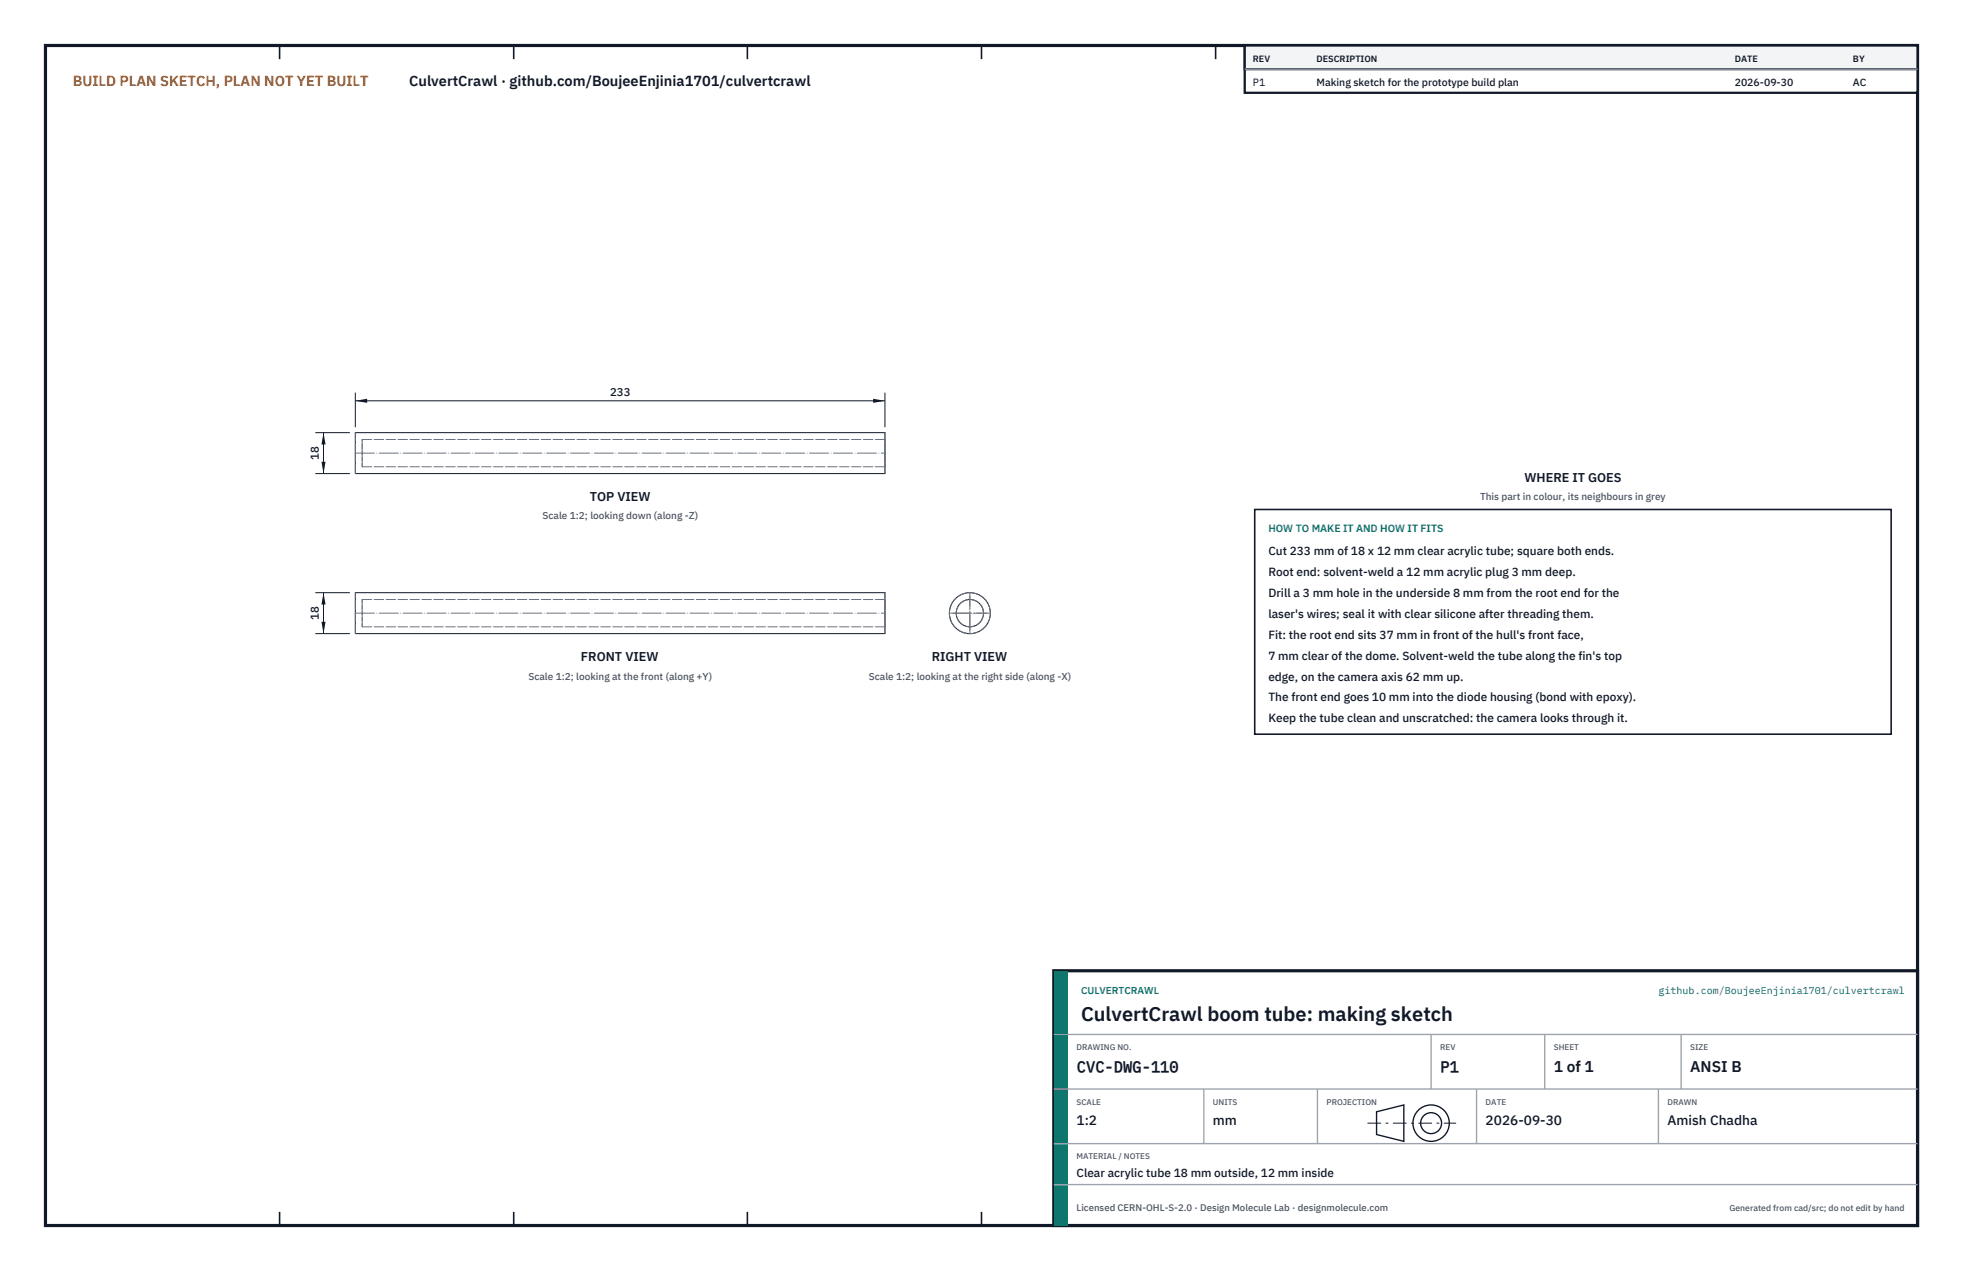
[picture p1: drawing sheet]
<svg xmlns="http://www.w3.org/2000/svg" width="432mm" height="279mm" viewBox="0 0 432 279" stroke-linecap="round" stroke-linejoin="round" font-family="sans-serif">
<defs><g id="words">
<text font-size="4.4" fill="#111827" x="237.8" y="224.4">CulvertCrawl boom tube: making sketch</text>
<g font-size="3.4" fill="#111827">
<text x="236.8" y="235.6">CVC-DWG-110</text>
<text x="316.8" y="235.6">P1</text>
<text x="341.8" y="235.6">1 of 1</text>
<text x="371.8" y="235.6">ANSI B</text>
</g>
<text font-size="3.2" fill="#b45309" x="16" y="19">BUILD PLAN SKETCH, PLAN NOT YET BUILT</text>
<text font-size="3.2" fill="#111827" x="90" y="19">CulvertCrawl · github.com/BoujeeEnjinia1701/culvertcrawl</text>
<g font-size="3" fill="#111827">
<text x="236.8" y="247.2">1:2</text>
<text x="266.8" y="247.2">mm</text>
<text x="326.8" y="247.2">2026-09-30</text>
<text x="366.8" y="247.2">Amish Chadha</text>
</g>
<g font-size="2.8" fill="#111827">
<text x="335.3" y="106">WHERE IT GOES</text>
<text x="129.7" y="110.2">TOP VIEW</text>
<text x="127.8" y="145.4">FRONT VIEW</text>
<text x="204.9" y="145.4">RIGHT VIEW</text>
</g>
<g font-size="2.6" fill="#111827">
<text x="279" y="122">Cut 233 mm of 18 x 12 mm clear acrylic tube; square both ends.</text>
<text x="279" y="126.6">Root end: solvent-weld a 12 mm acrylic plug 3 mm deep.</text>
<text x="279" y="131.2">Drill a 3 mm hole in the underside 8 mm from the root end for the</text>
<text x="279" y="135.8">laser's wires; seal it with clear silicone after threading them.</text>
<text x="279" y="140.4">Fit: the root end sits 37 mm in front of the hull's front face,</text>
<text x="279" y="145">7 mm clear of the dome. Solvent-weld the tube along the fin's top</text>
<text x="279" y="149.6">edge, on the camera axis 62 mm up.</text>
<text x="279" y="154.2">The front end goes 10 mm into the diode housing (bond with epoxy).</text>
<text x="279" y="158.8">Keep the tube clean and unscratched: the camera looks through it.</text>
<text x="236.8" y="258.8">Clear acrylic tube 18 mm outside, 12 mm inside</text>
</g>
<g font-size="2.5" fill="#111827">
<text x="134.2" y="87.1">233</text>
<text x="70.2" y="101.1" transform="rotate(-90 70.2 101.1)">18</text>
<text x="70.2" y="136.3" transform="rotate(-90 70.2 136.3)">18</text>
</g>
<g font-size="2.3" fill="#111827">
<text x="275.6" y="18.8">P1</text>
<text x="289.6" y="18.8">Making sketch for the prototype build plan</text>
<text x="381.6" y="18.8">2026-09-30</text>
<text x="407.6" y="18.8">AC</text>
</g>
<text font-size="2.3" fill="#0f766e" x="279" y="117">HOW TO MAKE IT AND HOW IT FITS</text>
<g font-size="2.2" fill="#4b5563">
<text x="325.6" y="110">This part in colour, its neighbours in grey</text>
<text x="119.3" y="114.2">Scale 1:2; looking down (along -Z)</text>
<text x="116.2" y="149.4">Scale 1:2; looking at the front (along +Y)</text>
<text x="191.1" y="149.4">Scale 1:2; looking at the right side (along -X)</text>
</g>
<g font-size="2.2" fill="#0f766e">
<text x="237.8" y="218.4">CULVERTCRAWL</text>
<text x="364.9" y="218.4">github.com/BoujeeEnjinia1701/culvertcrawl</text>
</g>
<text font-size="2.1" fill="#4b5563" x="236.8" y="266.2">Licensed CERN-OHL-S-2.0 · Design Molecule Lab · designmolecule.com</text>
<g font-size="2" fill="#111827">
<text x="275.6" y="13.6">REV</text>
<text x="289.6" y="13.6">DESCRIPTION</text>
<text x="381.6" y="13.6">DATE</text>
<text x="407.6" y="13.6">BY</text>
</g>
<text font-size="1.9" fill="#4b5563" x="380.4" y="266.2">Generated from cad/src; do not edit by hand</text>
<g font-size="1.8" fill="#4b5563">
<text x="236.8" y="230.8">DRAWING NO.</text>
<text x="316.8" y="230.8">REV</text>
<text x="341.8" y="230.8">SHEET</text>
<text x="371.8" y="230.8">SIZE</text>
<text x="236.8" y="242.8">SCALE</text>
<text x="266.8" y="242.8">UNITS</text>
<text x="291.8" y="242.8">PROJECTION</text>
<text x="326.8" y="242.8">DATE</text>
<text x="366.8" y="242.8">DRAWN</text>
<text x="236.8" y="254.8">MATERIAL / NOTES</text>
</g>
</g></defs>
<path d="M10 10h411.8v259.4h-411.8z" fill="none" stroke="#111827" stroke-width=".7" stroke-linecap="butt"/>
<g fill="none" stroke="#111827" stroke-width=".35">
<path d="M61.5 10v3M113 10v3M164.4 10v3M215.9 10v3M267.4 10v3M318.9 10v3M370.3 10v3M61.5 266.4v3M113 266.4v3M164.4 266.4v3M215.9 266.4v3M267.4 266.4v3"/>
<path d="M318.9 266.4v3M370.3 266.4v3"/>
</g>
<g fill="none" stroke="#111727" stroke-width=".22">
<path d="M78.2 95.1h116.5v9h-116.5zM78.2 130.3h116.5v9h-116.5z"/>
<circle cx="213.3" cy="134.8" r="4.5"/>
<circle cx="213.3" cy="134.8" r="3"/>
</g>
<g fill="none" stroke="#6a7180" stroke-width=".22" stroke-dasharray="2.1 .5">
<path d="M78.2 99.6v-4.5M79.7 99.6v-3M79.7 96.6v6M79.7 96.6h115M194.7 99.6v-4.5M194.7 99.6v-3M194.7 96.6v6M78.2 104.1v-4.5M79.7 102.6v-3M79.7 102.6h115M194.7 104.1v-4.5M194.7 102.6v-3"/>
<path d="M78.2 139.3v-9M79.7 137.8h115M79.7 137.8v-6M79.7 131.8v6M79.7 131.8h115M194.7 139.3v-9M194.7 137.8v-6M194.7 131.8v6"/>
<circle cx="213.3" cy="134.8" r="4.5"/>
<circle cx="213.3" cy="134.8" r="3"/>
</g>
<path d="M78.2 99.6h116.5M78.2 134.8h116.5M208.8 134.8h9M209.6 134.8h7.5M213.3 139.3v-9M213.3 138.5v-7.5" fill="none" stroke="#6a7180" stroke-width=".22" stroke-dasharray="4.2 .5 0 .5"/>
<path d="M78.2 86.3v7.6M78.2 88.1h116.5M194.7 86.3v7.6" fill="none" stroke="#111827" stroke-width=".22"/>
<path d="M78.2 88.1l2.6-.4v.9zM192.1 87.7v.9l2.6-.5z" fill="#111827"/>
<path d="M69.4 95.1h7.6M71.2 95.1v9M69.4 104.1h7.6" fill="none" stroke="#111827" stroke-width=".22"/>
<path d="M71.2 95.1l-.5 2.6h.9zM70.7 101.5h.9l-.4 2.6z" fill="#111827"/>
<path d="M69.4 130.3h7.6M69.4 139.3h7.6M71.2 130.3v9" fill="none" stroke="#111827" stroke-width=".22"/>
<path d="M71.2 130.3l-.5 2.6h.9zM70.7 136.7h.9l-.4 2.6z" fill="#111827"/>
<path d="M276 112h140v49.4h-140z" fill="#fff" stroke="#111827" stroke-width=".35"/>
<path d="M273.8 10h148v10.4h-148z" fill="#fff" stroke="#111827" stroke-width=".5"/>
<path d="M273.8 10h148v5.2h-148z" fill="#f3f4f6" stroke="#111827" stroke-width=".5"/>
<path d="M273.8 15.2h148" fill="none" stroke="#9ca3af" stroke-width=".3"/>
<path d="M231.8 213.4h190v56h-190z" fill="#fff" stroke="#111827" stroke-width=".7" stroke-linecap="butt"/>
<path d="M231.8 213.4h3v56h-3z" fill="#0f766e"/>
<path d="M231.8 227.4h190M231.8 239.4h190M264.8 239.4v12M289.8 239.4v12M314.8 227.4v12M324.8 239.4v12M339.8 227.4v12M364.8 239.4v12M369.8 227.4v12M231.8 251.4h190M231.8 260.4h190" fill="none" stroke="#9ca3af" stroke-width=".3"/>
<g fill="none" stroke="#111827" stroke-width=".3">
<path d="M302.8 244.4l6-1.5v8l-6-1.5z"/>
<circle cx="314.8" cy="246.9" r="4"/>
<circle cx="314.8" cy="246.9" r="2.3"/>
</g>
<path d="M300.8 246.9h19.5" fill="none" stroke="#111827" stroke-width=".22" stroke-dasharray="3 1 .6 1" stroke-linecap="butt"/>
<use href="#words"/>
</svg>
